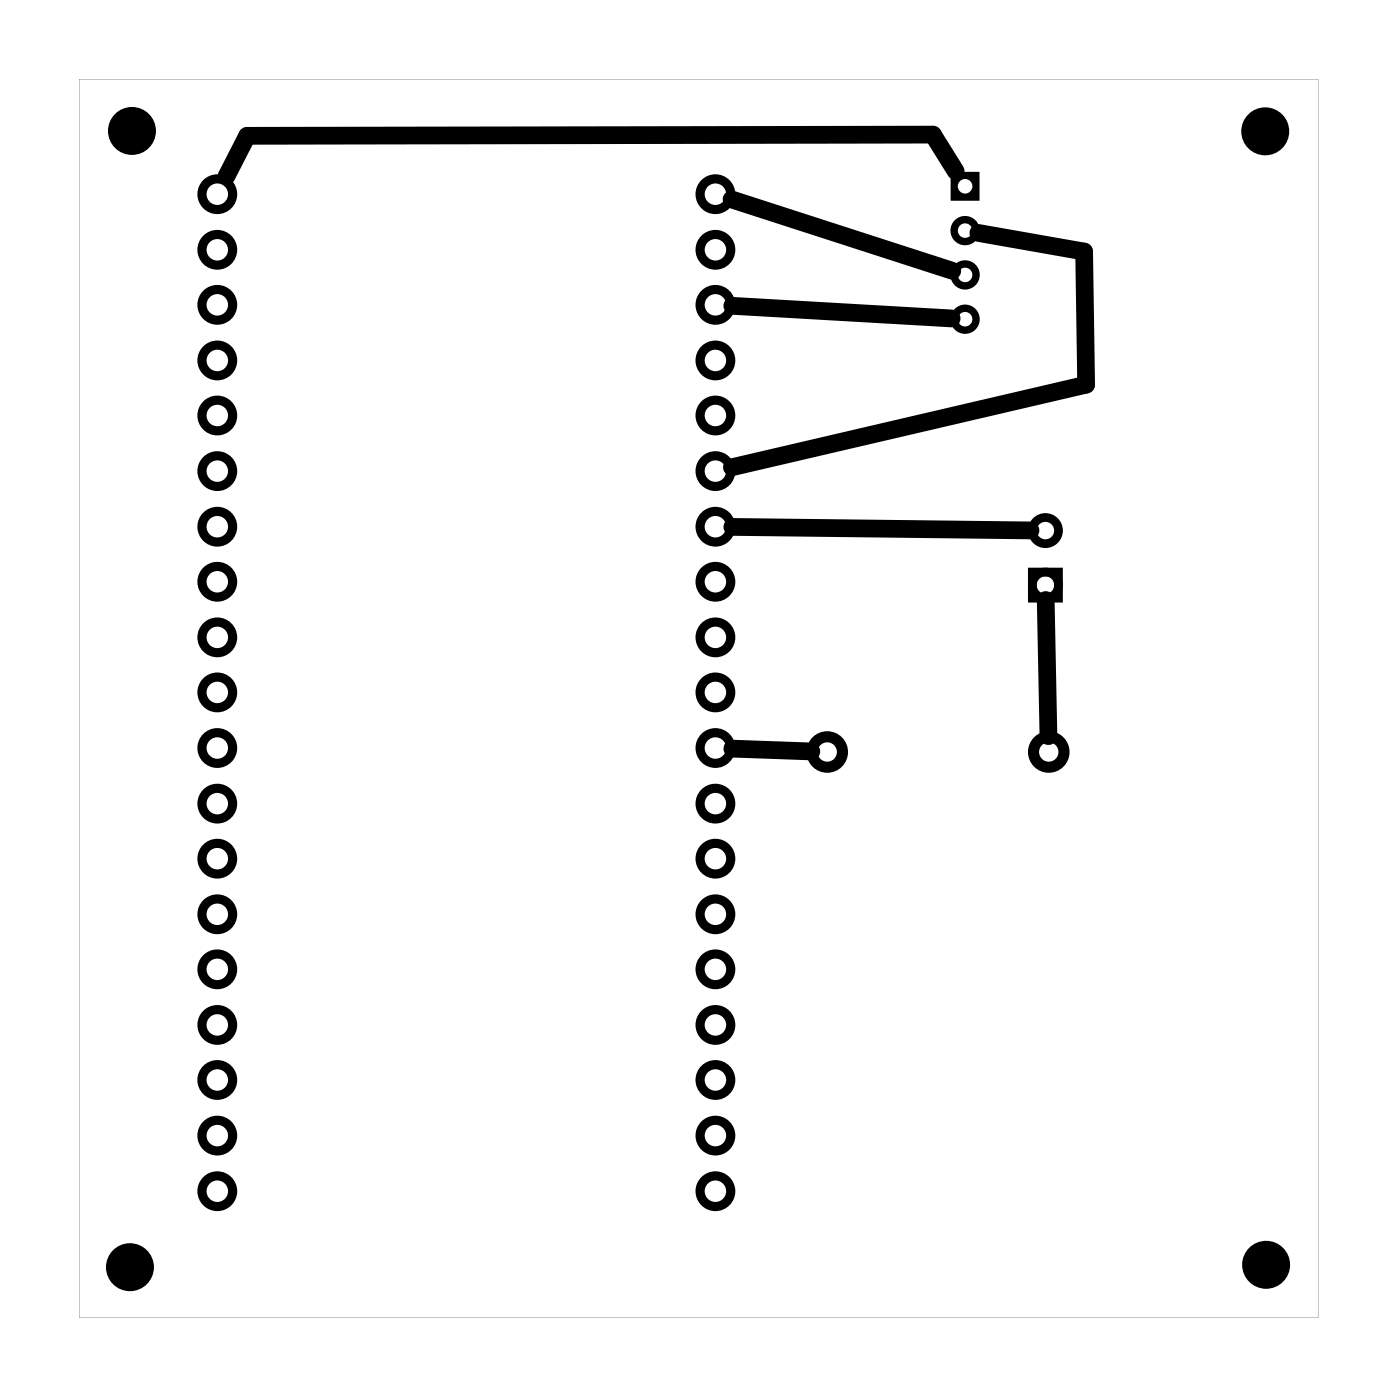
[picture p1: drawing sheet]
<svg xmlns="http://www.w3.org/2000/svg" width="64mm" height="64mm" viewBox="0 0 64 64" stroke-linecap="round" stroke-linejoin="round" font-family="sans-serif">
<g fill="#000">
<path d="M3.6 3.6h56.9v56.8h-56.9zM3.6 3.6v56.8h56.8v-56.8z"/>
<path d="M43.6 7.9v1.3h1.3v-1.3zM43.9 8.5a.35 .35 0 0 1 .7 0 .35 .35 0 0 1-.7 0z"/>
</g>
<g fill="none" stroke="#000" stroke-width=".34">
<circle cx="44.3" cy="12.6" r=".5"/>
<circle cx="44.3" cy="14.6" r=".5"/>
<circle cx="44.3" cy="10.6" r=".5"/>
</g>
<g fill="none" stroke="#000" stroke-width=".42">
<circle cx="10" cy="14" r=".7"/>
<circle cx="10" cy="19.1" r=".7"/>
<circle cx="10" cy="11.5" r=".7"/>
<circle cx="10" cy="8.9" r=".7"/>
<circle cx="10" cy="16.5" r=".7"/>
<circle cx="32.8" cy="14" r=".7"/>
<circle cx="32.8" cy="19.1" r=".7"/>
<circle cx="32.8" cy="11.5" r=".7"/>
<circle cx="32.8" cy="8.9" r=".7"/>
<circle cx="32.8" cy="16.5" r=".7"/>
<circle cx="10" cy="24.2" r=".7"/>
<circle cx="10" cy="21.6" r=".7"/>
<circle cx="10" cy="26.7" r=".7"/>
<circle cx="10" cy="36.9" r=".7"/>
<circle cx="10" cy="39.4" r=".7"/>
<circle cx="10" cy="31.8" r=".7"/>
<circle cx="10" cy="34.3" r=".7"/>
<circle cx="10" cy="29.2" r=".7"/>
<circle cx="32.8" cy="24.2" r=".7"/>
<circle cx="32.8" cy="21.6" r=".7"/>
<circle cx="32.8" cy="26.7" r=".7"/>
<circle cx="32.8" cy="34.3" r=".7"/>
<circle cx="32.8" cy="39.4" r=".7"/>
<circle cx="32.8" cy="31.8" r=".7"/>
<circle cx="32.8" cy="29.2" r=".7"/>
<circle cx="32.8" cy="36.9" r=".7"/>
<circle cx="10" cy="54.6" r=".7"/>
<circle cx="10" cy="52.1" r=".7"/>
<circle cx="10" cy="41.9" r=".7"/>
<circle cx="10" cy="49.5" r=".7"/>
<circle cx="10" cy="44.5" r=".7"/>
<circle cx="10" cy="47" r=".7"/>
<circle cx="32.8" cy="54.6" r=".7"/>
<circle cx="32.8" cy="52.1" r=".7"/>
<circle cx="32.8" cy="44.5" r=".7"/>
<circle cx="32.8" cy="49.5" r=".7"/>
<circle cx="32.8" cy="47" r=".7"/>
<circle cx="32.8" cy="41.9" r=".7"/>
</g>
<g fill="none" stroke="#000" stroke-width=".51">
<circle cx="37.9" cy="34.5" r=".7"/>
<circle cx="48.1" cy="34.5" r=".7"/>
</g>
<g fill="none" stroke="#000" stroke-width=".4">
<path d="M47.3 26.2h1.2v1.2h-1.2z"/>
<circle cx="47.9" cy="26.8" r=".6"/>
<circle cx="47.9" cy="24.3" r=".6"/>
</g>
<g fill="#000">
<circle cx="6.1" cy="6" r="1.1"/>
<circle cx="58" cy="6" r="1.1"/>
<circle cx="6" cy="58.1" r="1.1"/>
<circle cx="58.1" cy="58" r="1.1"/>
</g>
<path d="M33.5 9.1l10.2 3.3M33.6 14l10 .6M43.8 7.9l-1-1.7h-31.5l-.9 1.9M44.9 10.7l4.8 .8 .1 6.1-16.2 3.8M33.6 34.3l3.6 .2M33.6 24.2l13.7 .1M48 27.5l.1 6.3" fill="none" stroke="#000" stroke-width=".81"/>
</svg>
